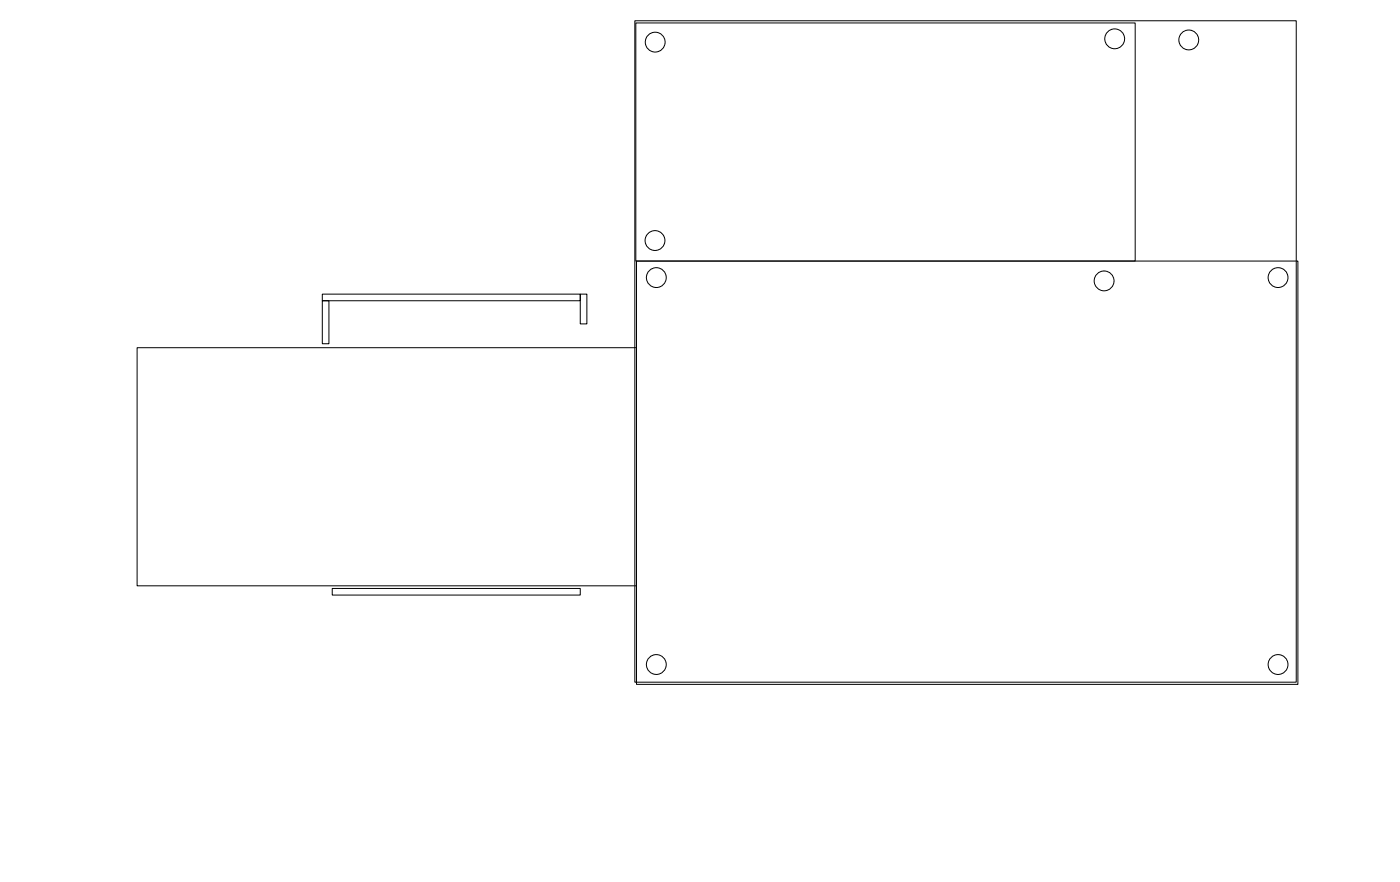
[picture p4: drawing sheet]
<svg xmlns="http://www.w3.org/2000/svg" width="212mm" height="133mm" viewBox="0 0 212 133" stroke-linecap="round" stroke-linejoin="round" font-family="sans-serif">
<g fill="none" stroke="#000" stroke-width=".15">
<path d="M96 3.1h100v100h-100zM96.1 3.5h75.5v36h-75.5zM96.2 39.5h100v64h-100zM20.7 52.6h75.5v36h-75.5zM48.7 44.5h39v1h-39zM48.7 45.5h1v6.5h-1zM87.7 44.5h1v4.5h-1zM50.2 89h37.5v1h-37.5z"/>
<circle cx="99.1" cy="6.4" r="1.5"/>
<circle cx="168.5" cy="5.9" r="1.5"/>
<circle cx="179.7" cy="6" r="1.5"/>
<circle cx="99" cy="36.4" r="1.5"/>
<circle cx="99.2" cy="42" r="1.5"/>
<circle cx="166.9" cy="42.5" r="1.5"/>
<circle cx="193.2" cy="42" r="1.5"/>
<circle cx="99.2" cy="100.5" r="1.5"/>
<circle cx="193.2" cy="100.5" r="1.5"/>
</g>
</svg>
